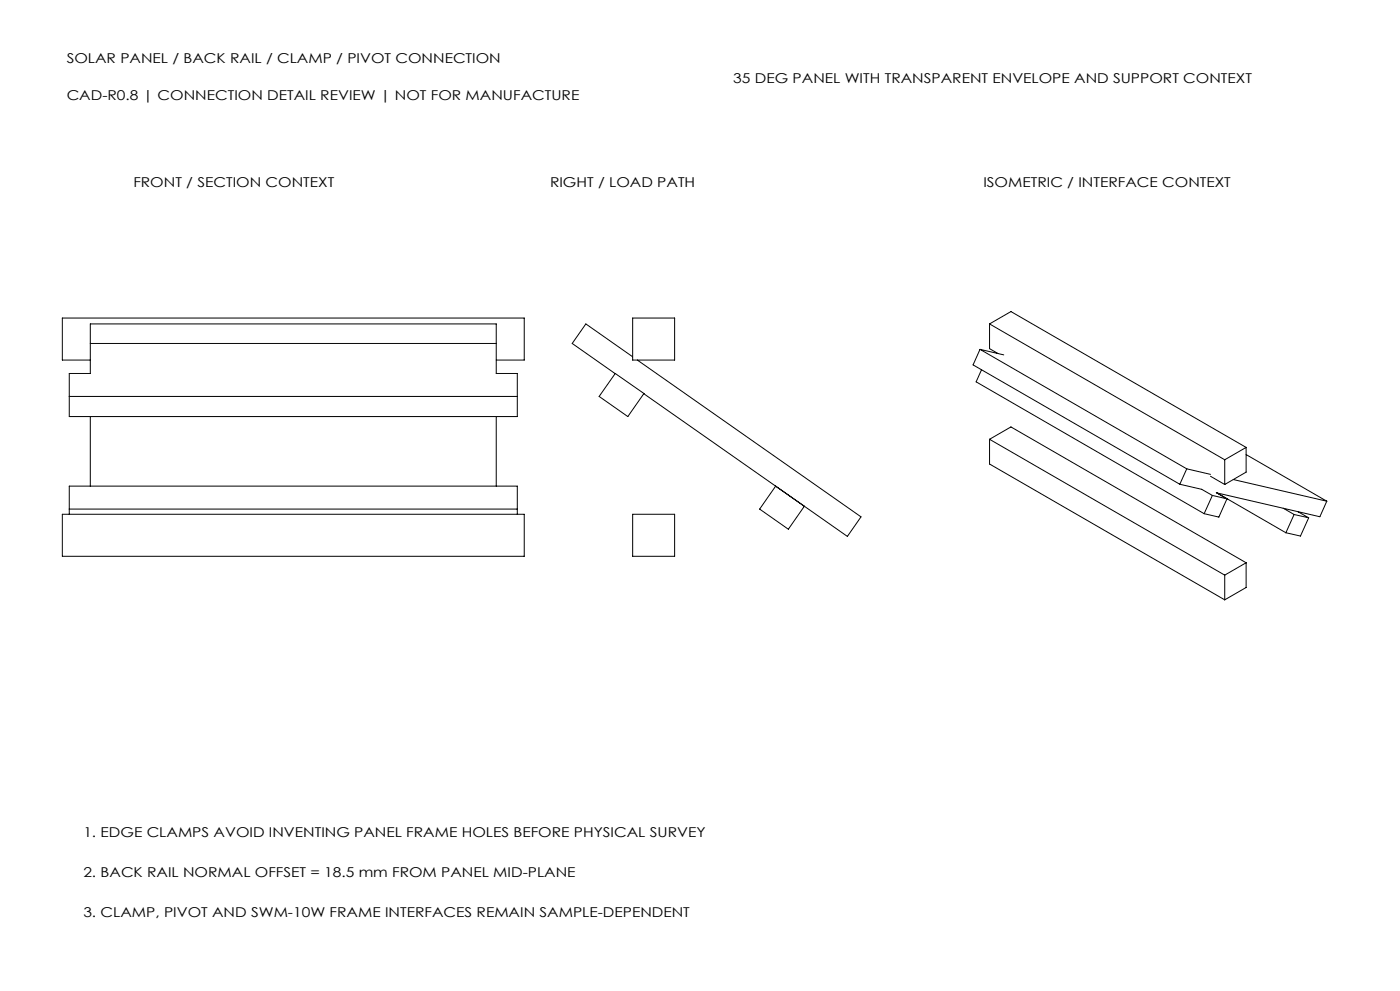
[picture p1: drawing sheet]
<svg xmlns="http://www.w3.org/2000/svg" width="420mm" height="297mm" viewBox="0 0 420 297" stroke-linecap="round" stroke-linejoin="round" font-family="sans-serif">
<defs><g id="words">
<g font-size="4.1">
<text x="20" y="19">SOLAR PANEL / BACK RAIL / CLAMP / PIVOT CONNECTION</text>
<text x="20" y="30">CAD-R0.8 | CONNECTION DETAIL REVIEW | NOT FOR MANUFACTURE</text>
<text x="220" y="25">35 DEG PANEL WITH TRANSPARENT ENVELOPE AND SUPPORT CONTEXT</text>
<text x="40" y="56">FRONT / SECTION CONTEXT</text>
<text x="165" y="56">RIGHT / LOAD PATH</text>
<text x="295" y="56">ISOMETRIC / INTERFACE CONTEXT</text>
<text x="25" y="251">1. EDGE CLAMPS AVOID INVENTING PANEL FRAME HOLES BEFORE PHYSICAL SURVEY</text>
<text x="25" y="262.9">2. BACK RAIL NORMAL OFFSET = 18.5 mm FROM PANEL MID-PLANE</text>
<text x="25" y="274.9">3. CLAMP, PIVOT AND SWM-10W FRAME INTERFACES REMAIN SAMPLE-DEPENDENT</text>
</g>
</g></defs>
<g fill="none" stroke="#000" stroke-width=".3">
<path d="M189.8 95.3h12.6v12.6h-12.6zM296.9 97.1v7.4l2.5 1.5M296.9 97.1l70.5 40.7M296.9 97.1l6.4-3.7 70.5 40.7M20.8 118.8h134.4M27.1 111.9h-6.3v12.9h134.4v-12.9h-6.3M27.1 107.9h-8.4v-12.6h138.6v12.6h-8.4M27.1 112v-14.9h121.8v14.9M27.1 102.9h121.8M184.6 111.9l8.6 6-4.9 6.9-8.6-6zM189.8 106.9l-14-9.8-4.1 5.8 12.8 9.1M191.2 107.9l67.1 47-4.1 5.9-61.1-42.8"/>
<path d="M294 104.7l-2.1 4.7 62 35.7M294 104.7l62 35.8M294 104.7l7.1 1.7M294.5 110.8l-1.7 3.6 68.4 39.5M27.1 124.8v20.9M148.9 124.8v20.9M296.9 131.7v7.4l70.5 40.7M296.9 131.7l70.5 40.7M296.9 131.7l6.4-3.8 70.5 40.8M367.4 137.8v7.4M373.8 134.1l-6.4 3.7M373.8 134.1v7.4l-6.4 3.7"/>
<path d="M373.8 136.2l24.2 14M18.7 154.1h138.6v12.6h-138.6zM20.8 152.6h134.4M20.8 154.1v-8.4h134.4v8.4M189.8 154.1h12.6v12.6h-12.6zM232.7 145.7l-4.8 6.9 8.6 6 4.8-6.9M353.9 145.1l6.6 1.5 3.2 1.9M356 140.5l-2.1 4.6M356 140.5l7.1 1.7M363.1 142.7l4.3 2.5M363.7 148.5l-2.5 5.4M363.7 148.5l4.4 1"/>
<path d="M364.9 147.6l3.2 1.9M365 147.7l31 7.2 2-4.7M365.1 147.7l20.7 12M368.1 149.5l-2.4 5.5-4.5-1.1M370 143.7l28 6.5M385 152.3l3.2 1.9M388.2 154.2l-2.4 5.5M388.2 154.2l4.4 1M389.4 153.3l3.2 1.9M392.6 155.2l-2.5 5.5-4.3-1M367.4 172.4v7.4M373.8 168.7v7.4l-6.4 3.7"/>
<path d="M373.8 168.7l-6.4 3.7"/>
</g>
<use href="#words"/>
</svg>
